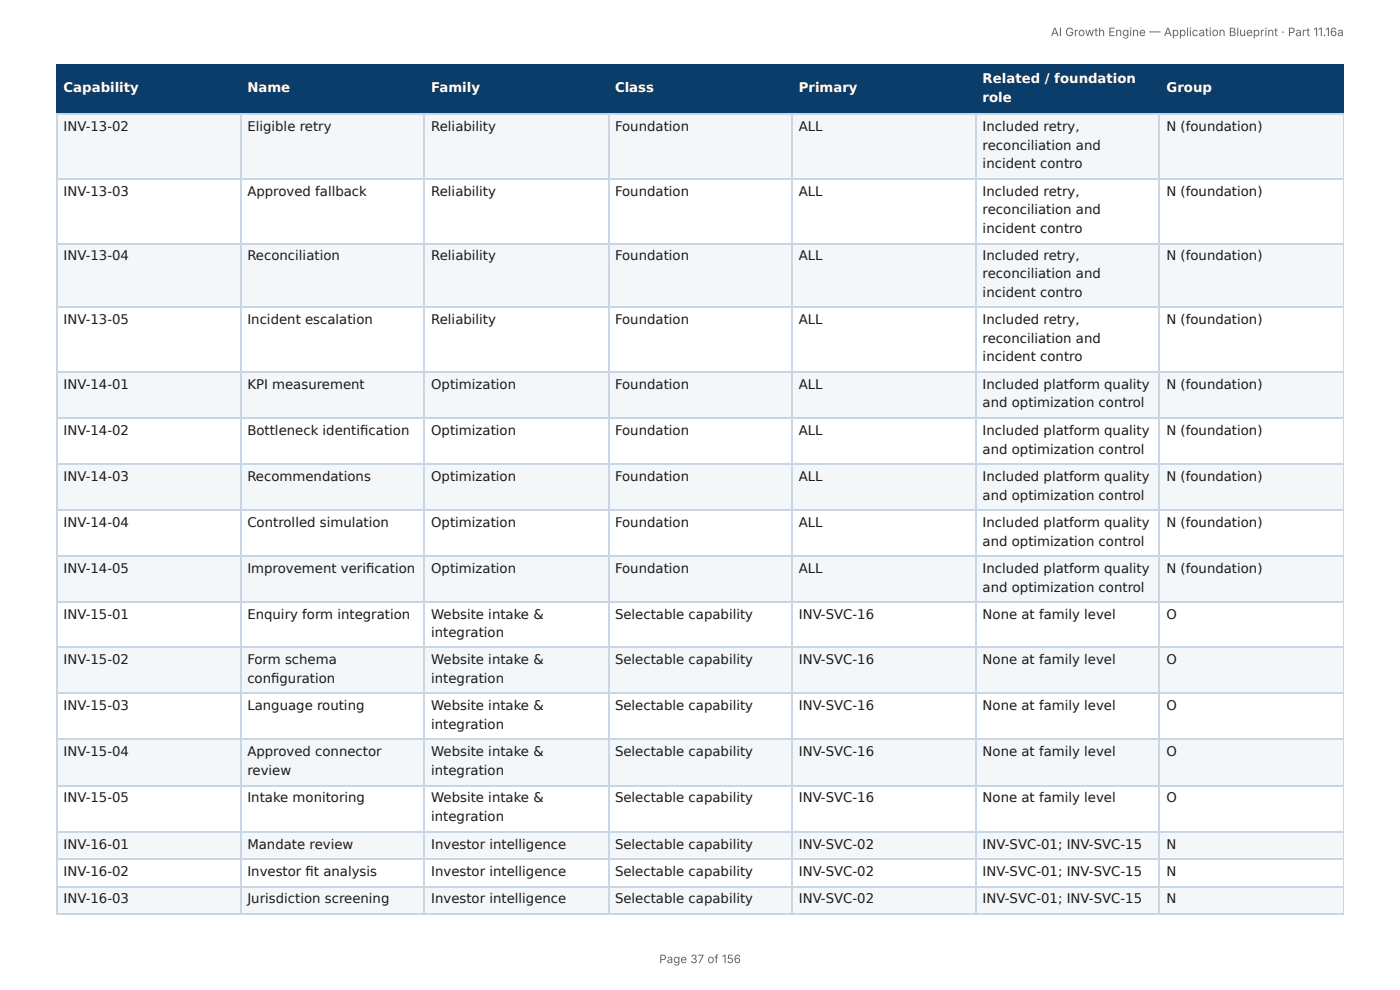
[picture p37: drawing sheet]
<svg xmlns="http://www.w3.org/2000/svg" width="297mm" height="210mm" viewBox="0 0 297 210" stroke-linecap="round" stroke-linejoin="round" font-family="sans-serif">
<defs><g id="words">
<g font-size="2.8" fill="#fff">
<text x="208.7" y="17.7">Related / foundation</text>
<text x="13.5" y="19.6">Capability</text>
<text x="52.5" y="19.6">Name</text>
<text x="91.6" y="19.6">Family</text>
<text x="130.6" y="19.6">Class</text>
<text x="169.7" y="19.6">Primary</text>
<text x="208.7" y="21.7">role</text>
<text x="247.7" y="19.6">Group</text>
</g>
<g font-size="2.8" fill="#1a1a1a">
<text x="13.5" y="27.8">INV-13-02</text>
<text x="52.5" y="27.8">Eligible retry</text>
<text x="91.6" y="27.8">Reliability</text>
<text x="130.6" y="27.8">Foundation</text>
<text x="169.7" y="27.8">ALL</text>
<text x="208.7" y="27.8">Included retry,</text>
<text x="247.7" y="27.8">N (foundation)</text>
<text x="208.7" y="31.8">reconciliation and</text>
<text x="208.7" y="35.7">incident contro</text>
<text x="13.5" y="41.5">INV-13-03</text>
<text x="52.5" y="41.5">Approved fallback</text>
<text x="91.6" y="41.5">Reliability</text>
<text x="130.6" y="41.5">Foundation</text>
<text x="169.7" y="41.5">ALL</text>
<text x="208.7" y="41.5">Included retry,</text>
<text x="247.7" y="41.5">N (foundation)</text>
<text x="208.7" y="45.5">reconciliation and</text>
<text x="208.7" y="49.5">incident contro</text>
<text x="13.5" y="55.3">INV-13-04</text>
<text x="52.5" y="55.3">Reconciliation</text>
<text x="91.6" y="55.3">Reliability</text>
<text x="130.6" y="55.3">Foundation</text>
<text x="169.7" y="55.3">ALL</text>
<text x="208.7" y="55.3">Included retry,</text>
<text x="208.7" y="59">reconciliation and</text>
<text x="247.7" y="55.3">N (foundation)</text>
<text x="208.7" y="63">incident contro</text>
<text x="13.5" y="68.8">INV-13-05</text>
<text x="52.5" y="68.8">Incident escalation</text>
<text x="91.6" y="68.8">Reliability</text>
<text x="130.6" y="68.8">Foundation</text>
<text x="169.7" y="68.8">ALL</text>
<text x="208.7" y="68.8">Included retry,</text>
<text x="247.7" y="68.8">N (foundation)</text>
<text x="208.7" y="72.8">reconciliation and</text>
<text x="208.7" y="76.7">incident contro</text>
<text x="13.5" y="82.6">INV-14-01</text>
<text x="52.5" y="82.6">KPI measurement</text>
<text x="91.6" y="82.6">Optimization</text>
<text x="130.6" y="82.6">Foundation</text>
<text x="169.7" y="82.6">ALL</text>
<text x="208.7" y="82.6">Included platform quality</text>
<text x="247.7" y="82.6">N (foundation)</text>
<text x="208.7" y="86.5">and optimization control</text>
<text x="13.5" y="92.3">INV-14-02</text>
<text x="52.5" y="92.3">Bottleneck identifi cation</text>
<text x="91.6" y="92.3">Optimization</text>
<text x="130.6" y="92.3">Foundation</text>
<text x="169.7" y="92.3">ALL</text>
<text x="208.7" y="92.3">Included platform quality</text>
<text x="247.7" y="92.3">N (foundation)</text>
<text x="208.7" y="96.3">and optimization control</text>
<text x="13.5" y="102.1">INV-14-03</text>
<text x="52.5" y="102.1">Recommendations</text>
<text x="91.6" y="102.1">Optimization</text>
<text x="130.6" y="102.1">Foundation</text>
<text x="169.7" y="102.1">ALL</text>
<text x="208.7" y="102.1">Included platform quality</text>
<text x="208.7" y="106.1">and optimization control</text>
<text x="247.7" y="102.1">N (foundation)</text>
<text x="13.5" y="111.9">INV-14-04</text>
<text x="52.5" y="111.9">Controlled simulation</text>
<text x="91.6" y="111.9">Optimization</text>
<text x="130.6" y="111.9">Foundation</text>
<text x="169.7" y="111.9">ALL</text>
<text x="208.7" y="111.9">Included platform quality</text>
<text x="247.7" y="111.9">N (foundation)</text>
<text x="208.7" y="115.9">and optimization control</text>
<text x="13.5" y="121.7">INV-14-05</text>
<text x="52.5" y="121.7">Improvement verifi cation</text>
<text x="91.6" y="121.7">Optimization</text>
<text x="130.6" y="121.7">Foundation</text>
<text x="169.7" y="121.7">ALL</text>
<text x="208.7" y="121.7">Included platform quality</text>
<text x="208.7" y="125.7">and optimization control</text>
<text x="247.7" y="121.7">N (foundation)</text>
<text x="13.5" y="131.5">INV-15-01</text>
<text x="52.5" y="131.5">Enquiry form integration</text>
<text x="91.6" y="131.5">Website intake &amp;</text>
<text x="130.6" y="131.5">Selectable capability</text>
<text x="169.7" y="131.5">INV-SVC-16</text>
<text x="208.7" y="131.5">None at family level</text>
<text x="247.7" y="131.5">O</text>
<text x="91.6" y="135.2">integration</text>
<text x="13.5" y="141">INV-15-02</text>
<text x="52.5" y="141">Form schema</text>
<text x="91.6" y="141">Website intake &amp;</text>
<text x="130.6" y="141">Selectable capability</text>
<text x="169.7" y="141">INV-SVC-16</text>
<text x="208.7" y="141">None at family level</text>
<text x="247.7" y="141">O</text>
<text x="52.5" y="145">confi guration</text>
<text x="91.6" y="145">integration</text>
<text x="13.5" y="150.8">INV-15-03</text>
<text x="52.5" y="150.8">Language routing</text>
<text x="91.6" y="150.8">Website intake &amp;</text>
<text x="91.6" y="154.8">integration</text>
<text x="130.6" y="150.8">Selectable capability</text>
<text x="169.7" y="150.8">INV-SVC-16</text>
<text x="208.7" y="150.8">None at family level</text>
<text x="247.7" y="150.8">O</text>
<text x="13.5" y="160.6">INV-15-04</text>
<text x="52.5" y="160.6">Approved connector</text>
<text x="91.6" y="160.6">Website intake &amp;</text>
<text x="130.6" y="160.6">Selectable capability</text>
<text x="169.7" y="160.6">INV-SVC-16</text>
<text x="208.7" y="160.6">None at family level</text>
<text x="247.7" y="160.6">O</text>
<text x="52.5" y="164.6">review</text>
<text x="91.6" y="164.6">integration</text>
<text x="13.5" y="170.4">INV-15-05</text>
<text x="52.5" y="170.4">Intake monitoring</text>
<text x="91.6" y="170.4">Website intake &amp;</text>
<text x="130.6" y="170.4">Selectable capability</text>
<text x="169.7" y="170.4">INV-SVC-16</text>
<text x="208.7" y="170.4">None at family level</text>
<text x="247.7" y="170.4">O</text>
<text x="91.6" y="174.4">integration</text>
<text x="13.5" y="180.2">INV-16-01</text>
<text x="52.5" y="180.2">Mandate review</text>
<text x="91.6" y="180.2">Investor intelligence</text>
<text x="130.6" y="180.2">Selectable capability</text>
<text x="169.7" y="180.2">INV-SVC-02</text>
<text x="208.7" y="180.2">INV-SVC-01; INV-SVC-15</text>
<text x="247.7" y="180.2">N</text>
<text x="13.5" y="186">INV-16-02</text>
<text x="13.5" y="191.8">INV-16-03</text>
<text x="52.5" y="186">Investor fi t analysis</text>
<text x="52.5" y="191.8">Jurisdiction screening</text>
<text x="91.6" y="186">Investor intelligence</text>
<text x="91.6" y="191.8">Investor intelligence</text>
<text x="130.6" y="186">Selectable capability</text>
<text x="130.6" y="191.8">Selectable capability</text>
<text x="169.7" y="186">INV-SVC-02</text>
<text x="169.7" y="191.8">INV-SVC-02</text>
<text x="208.7" y="186">INV-SVC-01; INV-SVC-15</text>
<text x="208.7" y="191.8">INV-SVC-01; INV-SVC-15</text>
<text x="247.7" y="186">N</text>
<text x="247.7" y="191.8">N</text>
</g>
<g font-size="2.5" fill="#666">
<text x="223.2" y="7.7">AI Growth Engine — Application Blueprint · Part 11.16a</text>
<text x="140" y="204.5">Page 37 of 156</text>
</g>
</g></defs>
<g fill="#0b3d6b">
<path d="M12.2 14h38.9v10.1h-38.9z"/>
<path d="M51.1 14h39.1v10.1h-39.1z"/>
<path d="M90.2 14h38.9v10.1h-38.9z"/>
<path d="M129.1 14h39.2v10.1h-39.2z"/>
<path d="M168.3 14h38.9v10.1h-38.9z"/>
<path d="M207.2 14h39.1v10.1h-39.1z"/>
<path d="M246.3 14h39.1v10.1h-39.1z"/>
</g>
<g fill="#f4f7fa">
<path d="M12.2 24.1h38.9v13.7h-38.9z"/>
<path d="M51.1 24.1h39.1v13.7h-39.1z"/>
<path d="M90.2 24.1h38.9v13.7h-38.9z"/>
<path d="M129.1 24.1h39.2v13.7h-39.2z"/>
<path d="M168.3 24.1h38.9v13.7h-38.9z"/>
<path d="M207.2 24.1h39.1v13.7h-39.1z"/>
<path d="M246.3 24.1h39.1v13.7h-39.1z"/>
<path d="M12.2 51.6h38.9v13.8h-38.9z"/>
<path d="M51.1 51.6h39.1v13.8h-39.1z"/>
<path d="M90.2 51.6h38.9v13.8h-38.9z"/>
<path d="M129.1 51.6h39.2v13.8h-39.2z"/>
<path d="M168.3 51.6h38.9v13.8h-38.9z"/>
<path d="M207.2 51.6h39.1v13.8h-39.1z"/>
<path d="M246.3 51.6h39.1v13.8h-39.1z"/>
<path d="M12.2 79.1h38.9v9.8h-38.9z"/>
<path d="M51.1 79.1h39.1v9.8h-39.1z"/>
<path d="M90.2 79.1h38.9v9.8h-38.9z"/>
<path d="M129.1 79.1h39.2v9.8h-39.2z"/>
<path d="M168.3 79.1h38.9v9.8h-38.9z"/>
<path d="M207.2 79.1h39.1v9.8h-39.1z"/>
<path d="M246.3 79.1h39.1v9.8h-39.1z"/>
<path d="M12.2 98.4h38.9v9.8h-38.9z"/>
<path d="M51.1 98.4h39.1v9.8h-39.1z"/>
<path d="M90.2 98.4h38.9v9.8h-38.9z"/>
<path d="M129.1 98.4h39.2v9.8h-39.2z"/>
<path d="M168.3 98.4h38.9v9.8h-38.9z"/>
<path d="M207.2 98.4h39.1v9.8h-39.1z"/>
<path d="M246.3 98.4h39.1v9.8h-39.1z"/>
<path d="M12.2 118h38.9v9.8h-38.9z"/>
<path d="M51.1 118h39.1v9.8h-39.1z"/>
<path d="M90.2 118h38.9v9.8h-38.9z"/>
<path d="M129.1 118h39.2v9.8h-39.2z"/>
<path d="M168.3 118h38.9v9.8h-38.9z"/>
<path d="M207.2 118h39.1v9.8h-39.1z"/>
<path d="M246.3 118h39.1v9.8h-39.1z"/>
<path d="M12.2 137.6h38.9v9.8h-38.9z"/>
<path d="M51.1 137.6h39.1v9.8h-39.1z"/>
<path d="M90.2 137.6h38.9v9.8h-38.9z"/>
<path d="M129.1 137.6h39.2v9.8h-39.2z"/>
<path d="M168.3 137.6h38.9v9.8h-38.9z"/>
<path d="M207.2 137.6h39.1v9.8h-39.1z"/>
<path d="M246.3 137.6h39.1v9.8h-39.1z"/>
<path d="M12.2 157.2h38.9v9.8h-38.9z"/>
<path d="M51.1 157.2h39.1v9.8h-39.1z"/>
<path d="M90.2 157.2h38.9v9.8h-38.9z"/>
<path d="M129.1 157.2h39.2v9.8h-39.2z"/>
<path d="M168.3 157.2h38.9v9.8h-38.9z"/>
<path d="M207.2 157.2h39.1v9.8h-39.1z"/>
<path d="M246.3 157.2h39.1v9.8h-39.1z"/>
<path d="M12.2 176.5h38.9v5.8h-38.9z"/>
<path d="M51.1 176.5h39.1v5.8h-39.1z"/>
<path d="M90.2 176.5h38.9v5.8h-38.9z"/>
<path d="M129.1 176.5h39.2v5.8h-39.2z"/>
<path d="M168.3 176.5h38.9v5.8h-38.9z"/>
<path d="M207.2 176.5h39.1v5.8h-39.1z"/>
<path d="M246.3 176.5h39.1v5.8h-39.1z"/>
<path d="M12.2 188.1h38.9v5.8h-38.9z"/>
<path d="M51.1 188.1h39.1v5.8h-39.1z"/>
<path d="M90.2 188.1h38.9v5.8h-38.9z"/>
<path d="M129.1 188.1h39.2v5.8h-39.2z"/>
<path d="M168.3 188.1h38.9v5.8h-38.9z"/>
<path d="M207.2 188.1h39.1v5.8h-39.1z"/>
<path d="M246.3 188.1h39.1v5.8h-39.1z"/>
</g>
<path d="M11.9 13.9h273.5M12 13.8v10.5M51.2 13.8v10.5M90.1 13.8v10.5M129.2 13.8v10.5M168.1 13.8v10.5M207.3 13.8v10.5M246.2 13.8v10.5M11.9 24.2h273.5" fill="none" stroke="#0b3d6b" stroke-width=".26"/>
<path d="M285.3 13.8v10.5" fill="none" stroke="#0b3d6b" stroke-width=".21"/>
<g fill="none" stroke="#c9d6e3" stroke-width=".26">
<path d="M11.9 24.2h273.5M11.9 38h273.5M12 24.3v169.6M51.2 24.3v169.6M90.1 24.3v169.6M129.2 24.3v169.6M168.1 24.3v169.6M207.3 24.3v169.6M246.2 24.3v169.6M11.9 51.7h273.5M11.9 65.2h273.5M11.9 79h273.5"/>
<path d="M11.9 88.8h273.5M11.9 98.6h273.5M11.9 108.3h273.5M11.9 118.1h273.5M11.9 127.9h273.5M11.9 137.5h273.5M11.9 147.2h273.5M11.9 157h273.5M11.9 166.8h273.5M11.9 176.6h273.5M11.9 182.4h273.5M11.9 188.3h273.5"/>
<path d="M11.9 194.1h273.5"/>
</g>
<path d="M285.3 24.3v169.6" fill="none" stroke="#c9d6e3" stroke-width=".21"/>
<use href="#words"/>
</svg>
